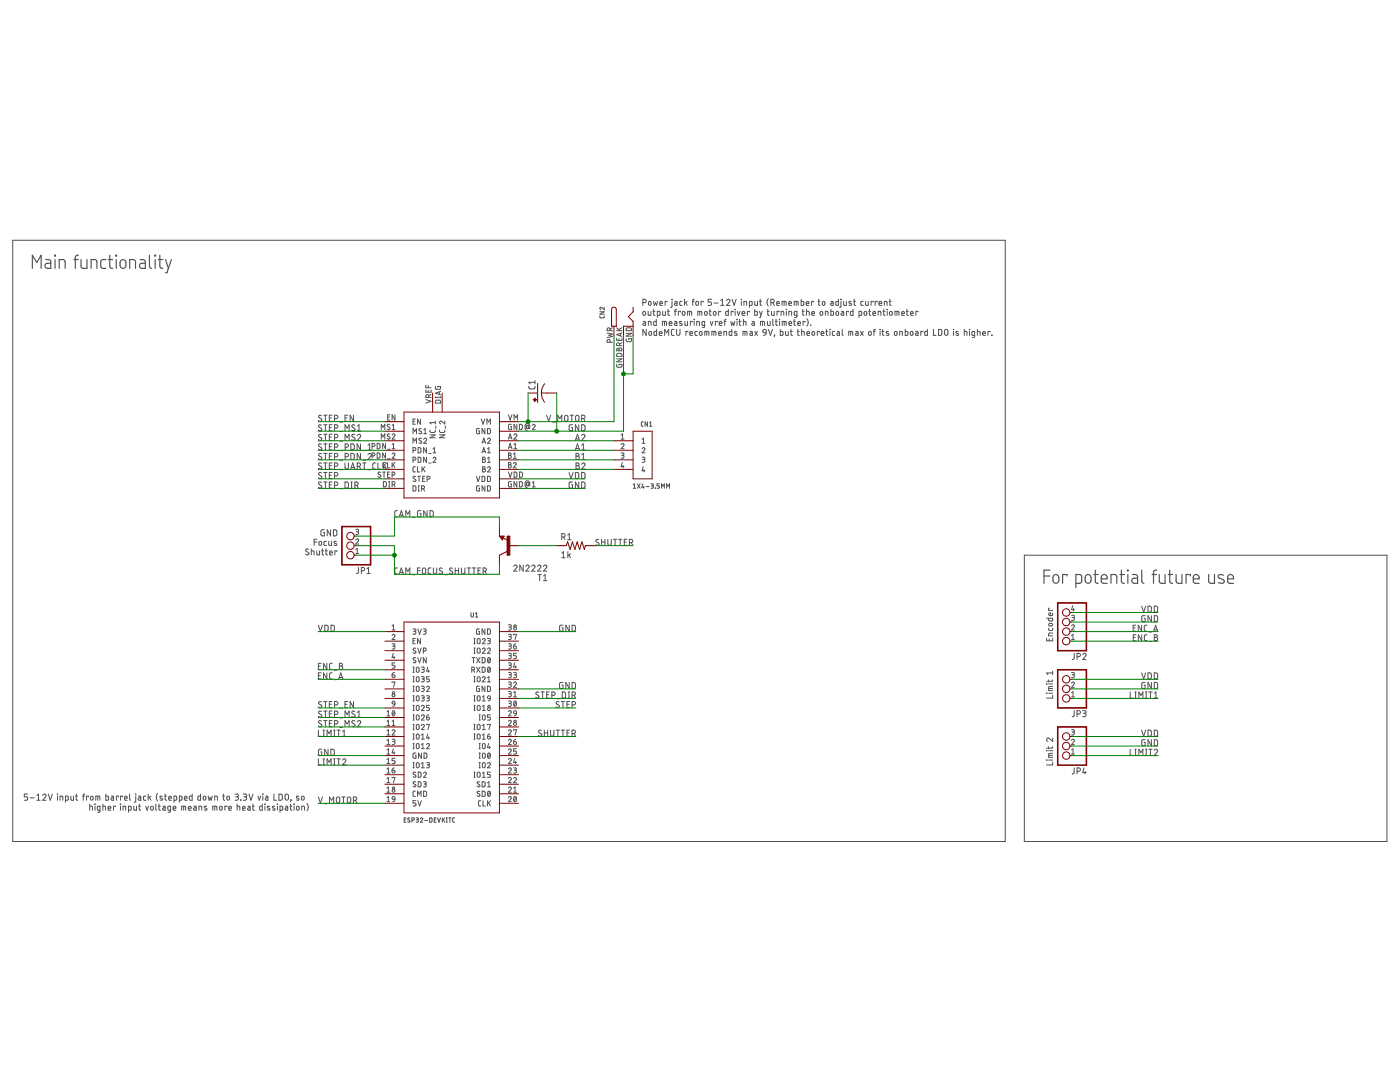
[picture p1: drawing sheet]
<svg xmlns="http://www.w3.org/2000/svg" width="279mm" height="216mm" viewBox="0 0 279 216" stroke-linecap="round" stroke-linejoin="round" font-family="sans-serif">
<g fill="none" stroke="#505050" stroke-width=".2">
<path d="M2.5 47.9h198.1v120h-198.1zM134.1 59.7l.1 .1zM136.6 59.7v1.2M138.5 59.7l-.2 .1v1.1M142 59.7h-.7v.6h.4a.34 .34 0 0 1 .3 .3 .34 .34 0 0 1-.3 .3h-.4M143.8 60l.4-.3v1.2M145 60l.1-.1a.33 .33 0 0 1 .4-.1 .33 .33 0 0 1 .1 .5l-.6 .6h.7M146.1 59.7l.4 1.2 .4-1.2M147.9 59.7l.1 .1zM151.7 59.7v1.1l.3 .1M153.3 59.6l-.2 .7 .2 .8M159.9 59.7v1.2h.4l.1-.7-.5-.1"/>
<path d="M163.4 59.7v1l.3 .2M167.3 59.7v1.2h-.4l-.1-.7 .5-.1M167.8 59.7l.1 .1zM170.5 59.7v1.1l.2 .1M177.6 59.7v1.1l.2 .1M85 79.7l1 .4-1 .3M85 76.9v.5h1M85 77.8v.5h1v-.5M85.4 76.9v.5M85.4 77.9v.4M85.6 79.3l-.2-.5h-.3l-.1 .5h1M86 78.7l-.4 .3"/>
<path d="M86.9 77.1l.1 .6 .9-.1v-.5h-.5v.2M86.9 79.2v.2M86.9 79.3h1M87 79.9h.8l.1 .5h-1zM87.7 78.2v.5M87.9 79.2v.2M87.9 78.1l-1 .4 1 .3M105.5 77.1l.1 .4 .2 .1h.8l.2-.5M106.8 75.9v.7M106.8 76.3h-1.3l.3 .3M119.7 63.1v.2l.2 .1h.6l.1-.3M119.7 62.2h.9l-.9 .5h.9"/>
<path d="M120.6 61.3v.5l-.5-.4a.24 .24 0 0 0-.4 .1 .24 .24 0 0 0 .2 .3M121.2 66.4l1 .3-.7 .2 .7 .2-1 .3M121.8 68.3l-.2-.5h-.3l-.1 .5h1M121.8 66l-.2-.5h-.3l-.1 .5h1M122.2 65.4l-.4 .2M123.1 72.7l.1 .6 .9-.1v-.5h-.6v.2M123.1 66h1M123.1 67.5v.4h1v-.4M123.1 71.6h1l-1 .6h1M123.1 65.4l.6 .6M123.1 69.6l.3-.1 .1 .2 .4-.3 .2 .2v.4h-1zM123.1 70.6h.9l.1 .5h-1z"/>
<path d="M123.5 67.6v.3M123.5 69.7v.3M123.7 69l-.2-.5h-.3l-.1 .5h1M123.8 66.5v.5M124.1 68.4l-.4 .2M124.1 66.4l-1 .4 1 .3M124.1 65.4l-.6 .3M125 67.6v.3l.2 .3 .7-.1 .1-.5h-.6v.2M125 66.5h1l-1 .6h1M125.1 65.5l.7-.1 .2 .2v.4h-1zM128.3 60.4l.6-.1v-.5l-.6-.1v1.2M128.4 64.1l.3 .1 .1 .1v.6h-.4l-.1-.3 .5-.1"/>
<path d="M128.4 62.2l.2-.1 .2 .2v.5l-.2 .1h-.2l-.1-.2zM129 65.7v1.2l-.7-1.2v1.2M129.3 62.1l.1 .7 .2 .1h.3v-.8M129.4 64.9v-.8l.5 .1v.7M129.5 60.2l.4 .1v.5l-.2 .1-.3-.1zM129.6 66.2l.2-.1 .2 .3v.4l-.2 .1-.3-.1zM130.3 62.1h.4M130.4 60.1l.2 .8 .2-.5 .2 .5 .2-.8M130.5 61.7v1.1l.2 .1M131 63.7v1.2h-.4l-.1-.7 .5-.1M131 65.7v1.2h-.4l-.1-.7 .5-.1M131.2 62.9l.5-.1-.1-.7h-.4v1.3"/>
<path d="M131.6 66.5h.5a.29 .29 0 0 0-.2-.4 .29 .29 0 0 0-.3 .3v.4l.5 .1M131.7 60.5h.5a.28 .28 0 0 0-.2-.4 .28 .28 0 0 0-.3 .3l.1 .5h.4M132.2 64.9v-.8l.7 .1 .1 .7M132.2 62.1l.1 .7 .1 .1h.4v-.8M132.6 64.1v.8M132.7 66.9v-1.2l.4 .7 .4-.7v1.2M133.1 60.3v-.2h-.4v.8M133.2 62.1h.4M133.3 61.7v1l.3 .2M133.5 64.5h.6a.29 .29 0 0 0-.2-.4 .29 .29 0 0 0-.4 .3l.1 .4 .5 .1M134.1 60.1v1.1l-.3 .1M134.5 65.7h-.4l-.1 .3 .1 .9h.4"/>
<path d="M134.6 62.1h.4M134.6 64.1l.4 .1 .1 .1v.6h-.4l-.1-.2 .1-.2h.4M134.7 60.1l.3 .1 .1 .1v.6h-.4l-.1-.2 .1-.2h.4M135 61.7l-.3 .2v1M135 65.7v1l.3 .2 .4-.2v-1M135.8 62.3v-.2h-.4v.8M136.1 64.2h-.4l-.1 .1 .5 .3v.2l-.5 .1M136.1 60.1l-.3 .1-.1 .1v.5l.4 .1M136.2 62.2l.3-.1 .2 .2v.5l-.2 .1h-.3l-.1-.2zM136.7 64.1v.7l.2 .1h.3v-.8M136.8 60.4l.3 .5M137.1 60.1l-.5 .4"/>
<path d="M137.2 62.9v-.8h.7l.1 .8M137.3 66.3v-.2h-.4v.8M137.6 62.1v.8M137.7 66.5h.5a.28 .28 0 0 0-.2-.4 .28 .28 0 0 0-.3 .3v.4l.5 .1M138.1 60.1h.4M138.2 64.3v-.2h-.4v.8M138.5 63.7l.1 .1zM138.5 64.1v.8M139 60.2l.4 .1v.5l-.2 .1-.3-.2zM139 64.9v-.8l.6 .1v.7M139.1 66.1h-.3l-.1 .2v.5l.4 .1M139.3 62.9v-.8h.7l.1 .8"/>
<path d="M139.7 62.1v.8M139.7 66.2l.2-.1 .2 .2v.5l-.2 .1h-.2l-.1-.2zM140.3 60.3v-.2h-.4v.8M140.6 62.3l.2-.2 .3 .2v.6l-.5-.1zM140.6 64.9l-.5-.1 .1-.6 .4-.1v1l-.1 .2h-.3M140.7 66.9v-.8h.7l.1 .8M141.1 66.1v.8M141.5 62.1h.4M141.7 61.7v1.1l.2 .1M141.8 64.1l.2 .8 .3-.8M142.1 66.9v-.8l.8 .1v.7M142.4 62.3l.2-.2 .3 .2-.1 .6-.4-.1z"/>
<path d="M142.5 66.1v.8M142.5 60.5h.8M143.2 64.3v-.2h-.4v.8M143.4 66.5h.6a.29 .29 0 0 0-.2-.4 .29 .29 0 0 0-.4 .3v.4l.6 .1M143.5 64.5h.6a.29 .29 0 0 0-.2-.4 .29 .29 0 0 0-.4 .3l.1 .5h.5M143.8 60.9h.7M143.8 62.3v-.2h-.4v.8M144.5 66.9v-.8l.5 .1v.7M144.5 64.1h.4M144.9 63.7l-.2 .1-.1 1.1M145.4 61.7v1.2h-.5l-.1-.7 .6-.1M145.8 64.1l.2 .8 .2-.5 .2 .5 .2-.8"/>
<path d="M146 65.7v1.2h-.4l-.1-.7 .5-.1M146.3 62.3v-.2h-.4v.8M146.7 61.7h.1M146.7 62.1v.8M147 66.2l-.4-.1v.2l.4 .3 .1 .2-.5 .1M147.1 63.7v.1zM147.1 64.1v.8M147.1 62.1l.3 .8 .3-.8M147.5 64.1h.4M147.6 63.7v1l.3 .2M148 60.1v.8M148.1 62.5h.6a.29 .29 0 0 0-.2-.4 .29 .29 0 0 0-.4 .3v.4l.6 .1"/>
<path d="M148.3 66.9v-.8h.7l.1 .8M148.4 64.1l.5 .1v.7M148.4 63.7v1.2M148.5 60.9v-.8l.5 .1v.7M148.7 66.1v.8M149.6 60.9l.5-.1-.1-.6-.4-.1v1.2M149.6 62.3v-.2h-.4v.8M149.7 66.1h.4l.1 .2v.6h-.5l-.1-.2 .1-.2h.5M150.1 64.1l.4 .1 .1 .1v.6h-.5v-.3l.5-.1M150.6 60.1v.7l.2 .1h.4v-.8M150.6 61.7v1.2h.4l.1-.7-.5-.1M150.6 66.1l.6 .8"/>
<path d="M151.2 66.1l-.6 .8M151.6 60.1h.4M151.6 62.1l.2 .8M151.8 64.9v-.8l.7 .1 .1 .7M152.1 62.1l-.4 1.3h-.1M152.2 64.1v.8M152.4 65.8h.4l.1 .6-.6-.1v-.2zM152.9 66.4l-.1 .3-.4 .2M153.1 62.1h.4M153.2 64.1v.7l.2 .1h.3v-.8M153.2 61.7v1.1l.3 .1M153.4 65.7l.4 1.2 .4-1.2"/>
<path d="M153.8 60.4l.7-.1v-.5l-.7-.1v1.2M154 62.1v.7l.2 .1h.3v-.8M154.2 63.7v1l.2 .2M154.2 60.4l.3 .5M154.6 66.9h.1M154.6 66.9l-.1 .3M154.7 64.1h.5M154.9 63.7v1.1l.3 .1M155 60.5h.5a.28 .28 0 0 0-.1-.4 .28 .28 0 0 0-.4 .3l.1 .5h.4M155.5 62.3v-.2h-.4v.8M155.5 63.7l.1 .1zM155.6 64.1v.8"/>
<path d="M155.7 65.7v1.2h.5v-.7l-.5-.1M155.9 62.9v-.8l.5 .1v.7M156.1 60.9v-.8l.8 .1v.7M156.1 64.9v-.8l.7 .1 .1 .7M156.5 60.1v.8M156.5 64.1v.8M156.8 66.1v.6l.2 .2h.3v-.8M156.9 61.7h.1M156.9 62.1v.8M157.4 60.5h.6a.29 .29 0 0 0-.2-.4 .29 .29 0 0 0-.4 .3v.4l.6 .1M157.4 62.9v-.8l.6 .1v.7M157.5 64.5h.5a.28 .28 0 0 0-.2-.4 .28 .28 0 0 0-.3 .3v.5h.5"/>
<path d="M157.7 66.1h.4M157.9 65.7v1.1l.2 .1M158.4 64.1h.4M158.5 60.9v-.8l.7 .1 .1 .7M158.5 63.7v1l.3 .2M158.9 60.1v.8M159 62.9l-.5-.1 .1-.7h.4v1l-.1 .2-.3 .1M159.1 66.1h.4M159.2 64.5h.5a.28 .28 0 0 0-.1-.4 .28 .28 0 0 0-.4 .3l.1 .5h.4M159.2 65.7l.1 1.1 .2 .1M160 66.1l.5 .1v.7M160 65.7v1.2"/>
<path d="M160.1 62.1h.4M160.2 61.7v1l.3 .2M160.7 64.3v-.2h-.4v.8M160.9 60.5h.5a.29 .29 0 0 0-.2-.4 .29 .29 0 0 0-.3 .3l.1 .5h.4M161 62.1l.5 .1v.7M161 61.7v1.2M161 63.6l.3 .7-.3 .8M161 66.5h.6a.28 .28 0 0 0-.2-.4 .28 .28 0 0 0-.4 .3l.1 .4 .5 .1M161.8 64.9h.1M162 62.5h.6a.29 .29 0 0 0-.2-.4 .29 .29 0 0 0-.4 .3l.1 .5h.5M162.1 66.3l.2-.2 .3 .2-.1 .6-.4-.1zM162.4 60.3v-.2h-.4v.8"/>
<path d="M163.3 60.1h.4M163.5 66.3v-.2h-.4v.8M163.7 62.3l.2-.2 .3 .2-.1 .6-.4-.1zM163.9 66.5h.5a.29 .29 0 0 0-.2-.4 .29 .29 0 0 0-.3 .3l.1 .5h.4M164.2 60.2l.4 .1v.5l-.2 .1-.3-.1zM164.7 62.9v-.8l.5 .1v.7M164.8 66.1h.4M164.9 65.7v1l.3 .2M165.6 65.7h.1M165.6 66.1v.8M165.8 60.1l.4 .1 .1 .1v.6h-.4l-.1-.3 .5-.1M165.8 61.7v1.2h.4l.1-.7-.5-.1"/>
<path d="M166.6 66.1h-.4l-.1 .2v.5l.5 .1M166.9 62.2l.3-.1 .1 .2v.5l-.1 .1h-.3l-.1-.2zM167.1 66.1h.3l.1 .2v.6h-.4l-.1-.2 .1-.2h.4M167.8 60.1v1.1l-.2 .1M167.9 62.1h.4l.1 .2v.6h-.4l-.1-.3 .5-.1M168.1 65.7v1l.2 .2M168.4 60.1v.7l.2 .1h.3v-.8M169.4 62.3v-.2h-.5v.8M169.4 66.9v-.8l.8 .1v.7M169.8 66.1v.8M169.9 60.2h-.4l-.1 .1 .5 .3v.2l-.5 .1M170.2 61.7v1.2h-.4l-.1-.7 .5-.1"/>
<path d="M170.3 60.1h.4M170.8 66.1h.4l.1 .2v.6h-.5l-.1-.2 .1-.2h.5M171.4 62.9l.6-.1-.1-.7h-.5v1.3M171.7 66.1l.6 .8M172.3 60.1l-.4 .1-.1 .1 .1 .6h.4M172.3 66.1l-.6 .8M172.5 62.3l.2-.2 .3 .2-.1 .6-.4-.1zM172.7 60.1l.1 .7 .1 .1h.4v-.8M173.4 62.1h.4M173.4 66.2l.3-.1 .2 .3-.1 .4-.1 .1-.3-.1zM173.5 61.7v1.1l.3 .1M174.2 62.5h.6a.29 .29 0 0 0-.2-.4 .29 .29 0 0 0-.4 .3l.1 .5h.5"/>
<path d="M174.2 60.3v-.2h-.4v.8M174.3 66.1h.4M174.7 65.7l-.3 .2v1M175.1 60.3v-.2h-.5v.8M175.3 62.9v-.8l.5 .1v.7M175.4 60.5h.6a.29 .29 0 0 0-.2-.4 .29 .29 0 0 0-.4 .3l.1 .5h.5M175.6 65.7l.1 .1zM175.6 66.1v.8M176 66.1h.4M176.1 65.7l.1 1.1 .2 .1M176.2 62.1h.4M176.4 61.7v1.1l.2 .1"/>
<path d="M176.5 60.9v-.8l.5 .1v.7M177 61.7h.1M177.1 62.1v.8M177.3 66.2l-.4-.1-.1 .2 .6 .4v.1l-.6 .1M177.4 60.1h.4M177.5 62.3l.2-.2 .3 .2v.6l-.5-.1zM178.5 66.3l.2-.2 .3 .2-.1 .6-.4-.1zM178.6 62.9v-.8h.7l.1 .8M179 62.1v.8M179.6 66.9v-.8l.5 .1v.7M180 62.5h.5a.28 .28 0 0 0-.2-.4 .28 .28 0 0 0-.3 .3v.4l.5 .1M180.7 65.7v1.2h.4l.1-.7-.5-.1"/>
<path d="M180.9 62.1h.4M181 61.7v1l.3 .2M181.7 62.5h.5a.28 .28 0 0 0-.1-.4 .28 .28 0 0 0-.4 .3l.1 .5h.4M181.8 66.2l.2-.1 .2 .2v.5l-.2 .1h-.2l-.1-.2zM182.7 66.1h.4l.1 .2v.6h-.4l-.1-.2 .1-.2h.4M183.2 62.3v-.2h-.4v.8M184.2 66.3v-.2h-.4v.8M185.1 65.7v1.2h-.5v-.7l.5-.1M186.3 65.7v1.2h.5M187.3 65.7h.5l.1 .2 .1 .7-.2 .3h-.5zM188.6 65.8h.5l.1 .3-.1 .6-.2 .2-.4-.2zM190.3 65.7h.1"/>
<path d="M190.3 66.1v.8M191.2 66.2l-.4-.1v.2l.5 .4v.1l-.5 .1M192.4 66.1l.6 .1v.7M192.4 65.7v1.2M193.5 65.7h.1M193.5 66.1v.8M194.5 66.9l-.5-.1 .1-.7h.4v1l-.1 .2-.4 .1M195.1 66.1l.5 .1v.7M195.1 65.7v1.2M196.1 66.5h.6a.29 .29 0 0 0-.2-.4 .29 .29 0 0 0-.4 .3l.1 .5h.5M197.6 66.3v-.2h-.4v.8M197.9 66.9h.1z"/>
<path d="M64.2 83l-.4-.2-.2 .2v.3l.5 .3a.33 .33 0 0 1-.1 .5 .33 .33 0 0 1-.5-.2M64.2 84.9l-.4-.1-.2 .1v.3l.5 .3a.33 .33 0 0 1-.1 .5 .33 .33 0 0 1-.5-.2M64.2 86.8l-.4-.1-.2 .1v.3l.5 .3a.33 .33 0 0 1-.1 .5 .33 .33 0 0 1-.5-.2M64.2 88.7l-.4-.1-.2 .1v.3l.5 .3a.33 .33 0 0 1-.1 .5 .33 .33 0 0 1-.5-.2M64.2 90.6l-.4-.1-.2 .1v.3l.5 .3a.33 .33 0 0 1-.1 .5 .33 .33 0 0 1-.5-.2M64.2 92.5l-.4-.1-.2 .1v.3l.5 .3a.33 .33 0 0 1-.1 .5 .33 .33 0 0 1-.5-.2M64.2 94.4l-.4-.1-.2 .1v.3l.5 .3a.33 .33 0 0 1-.1 .5 .33 .33 0 0 1-.5-.2M64.2 96.3l-.4-.1-.2 .2v.2l.5 .3a.33 .33 0 0 1-.1 .5 .33 .33 0 0 1-.5-.2M64.6 82.8h.7M64.6 84.8h.7M64.6 96.2h.7M64.6 90.5h.7"/>
<path d="M64.6 92.4h.7M64.6 94.3h.7M64.6 86.7h.7M64.6 88.6h.7M64.9 82.8v1.3M64.9 84.8v1.2M64.9 86.7v1.2M64.9 88.6v1.2M64.9 90.5v1.2M64.9 92.4v1.2M64.9 94.3v1.2M64.9 96.2v1.2"/>
<path d="M65.7 85.3h.4M65.7 96.7h.4M65.7 91h.4M65.7 92.9h.4M65.7 83.4h.4M65.7 87.2h.4M65.7 89.1h.4M65.7 94.8h.4M66.3 96.2h-.6v1.2h.6M66.3 82.8h-.6v1.3h.6M66.3 94.3h-.6v1.2h.6M66.3 92.4h-.6v1.2h.6"/>
<path d="M66.3 90.5h-.6v1.2h.6M66.3 84.8h-.6v1.2h.6M66.3 86.7h-.6v1.2h.6M66.3 88.6h-.6v1.2h.6M66.8 83.5l.6-.1v-.4l-.6-.2v1.3M66.8 85.4l.6-.1v-.4l-.6-.1v1.2M66.8 87.3l.6-.1v-.4l-.6-.1v1.2M66.8 89.2l.6-.1v-.4l-.6-.1v1.2M66.8 91.1l.6-.1v-.4l-.6-.1v1.2M66.8 93l.6-.1v-.4l-.6-.1v1.2M66.8 95l.6-.2v-.4l-.6-.1v1.2M66.8 96.9l.6-.2v-.4l-.6-.1v1.2"/>
<path d="M67.8 89.9h.6M67.8 91.8h.6M67.8 84.2h.6M67.8 86.1h.6M67.8 88h.6M67.8 93.7h.6M67.8 97.5h.6M68.9 92.4v.9l.2 .3 .4-.2v-1M68.9 96.2h.4l.2 .2v.8l-.2 .2h-.4zM68.9 83.4h.4M68.9 86v-1.2l.4 .6 .4-.6v1.2M68.9 87.9v-1.2l.4 .6 .4-.6v1.2"/>
<path d="M68.9 89.2h.5l.1-.2v-.3l-.6-.1v1.2M68.9 91.1h.5l.1-.2v-.3l-.6-.1v1.2M69.4 82.8h-.5v1.3h.5M70 93.6l.4-1.2 .4 1.2M70 88.6h.4l.3 .2v.8l-.2 .2h-.5zM70 90.5h.4l.3 .2v.8l-.2 .2h-.5zM70 97.4h.3M70 96.2h.3M70.1 93.3h.6M70.2 96.2v1.2M70.5 82.8v1.3l-.6-1.3v1.3M70.8 84.9l-.4-.1-.2 .2 .5 .5a.3 .3 0 0 1 .1 .4 .3 .3 0 0 1-.5 0l-.1-.1"/>
<path d="M70.8 86.8l-.4-.1-.2 .2 .5 .5a.3 .3 0 0 1 .1 .4 .3 .3 0 0 1-.5 0l-.1-.1M70.8 96.9l.5-.1 .2-.2-.1-.3-.6-.1v1.2M71.2 96.9l.3 .5M71.3 93h.5l.1-.2v-.3l-.6-.1v1.2M71.3 86.9a.33 .33 0 0 1 .5-.2 .33 .33 0 0 1 .1 .5l-.6 .7h.7M71.3 86h.7M71.3 85l.3-.2v1.2M71.7 93l.3 .6M71.9 88.6v1.2l-.6-1.2v1.2M71.9 90.5v1.2l-.6-1.2v1.2M72.4 92.4h.6M72.4 89.9h.6"/>
<path d="M72.4 91.8h.6M72.7 92.4v1.2M73.4 93.7h.6M73.4 90.7a.33 .33 0 0 1 .5-.2 .33 .33 0 0 1 .1 .5l-.6 .7h.7M73.4 89.8h.7M73.4 88.8l.4-.2v1.2M74.3 89.1l.5-.1v-.4l-.5-.1v1M74.3 91l.5-.1v-.4l-.5-.1v1M75 92.4h-.4l-.2 .2v.8l.6 .2M75.3 88.5h.4l.1 .2v.5l-.1 .3h-.4zM75.3 90.4h.4l.1 .2v.5l-.1 .3h-.4zM75.4 92.4v1.2h.6"/>
<path d="M75.9 94.3l-.2-.1-.2 .2 .5 .5v.2l-.2 .1-.4-.1M76.1 85.7v-1l.4 .6 .3-.6v1M76.1 87.6v-1l.4 .6 .3-.6v1M76.3 94.2h.6M76.5 92.4v1.2M76.5 96.1h.4l.2 .2v.7l-.2 .1-.4 .1zM76.6 94.2v1M76.7 92.9l.4 .7M76.9 92.3h-.3l-.1 .2M76.9 88.5v1l-.5-1v1M76.9 90.4v1l-.5-1v1M77.1 92.4l-.6 .7 .1 .2h.3"/>
<path d="M77.3 92.3v1h.5M77.3 94.7h.4M77.4 83.2h.3M77.4 89.6h.5M77.4 91.5h.5M77.6 96.1h.2M77.6 97.2h.2M77.7 96.1v1.1M77.8 84.8l-.3-.1-.2 .2 .4 .4a.28 .28 0 0 1 0 .4 .28 .28 0 0 1-.4-.1M77.8 86.7l-.3-.1-.2 .2 .4 .4a.28 .28 0 0 1 0 .4 .28 .28 0 0 1-.4-.1M77.8 94.2h-.5v1h.5M77.8 82.8h-.4v1h.4"/>
<path d="M78.3 86.8a.28 .28 0 0 1 .4-.2 .28 .28 0 0 1 0 .4l-.4 .6h.5M78.3 90.6a.28 .28 0 0 1 .4-.2 .28 .28 0 0 1 0 .4l-.4 .6h.5M78.3 94.8l.5-.1v-.4l-.5-.1v1M78.3 96.7l.5-.1v-.4l-.5-.1v1.1M78.3 84.9l.2-.2v1M78.3 88.7l.2-.2v1M78.3 92.3v1M78.3 85.7h.5M78.3 89.5h.5M78.5 92.7l.3 .6M78.6 96.7l.2 .5M78.8 82.8v1l-.5-1v1"/>
<path d="M78.8 92.3l-.5 .6M82.4 89.9l.6-.1v-.4l-.6-.1v1.1M82.4 91.8l.6-.1v-.4l-.6-.1v1.1M82.4 96.9l.6 .2v.7l-.2 .2h-.4zM82.4 86.6v-1.1l.4 .6 .3-.6v1.1M82.4 88.5v-1.1l.4 .6 .3-.6v1.1M82.4 84.1h.4M82.9 93.1l-.4 .1-.1 .2 .1 .7 .4 .1M82.9 83.6h-.5v1h.5M83 95.1h-.4l-.2 .2 .6 .4v.3l-.2 .1-.4-.2M83.3 93.1v1.1h.5M83.4 95h.5"/>
<path d="M83.4 89.3l.6 .2v.6l-.2 .2-.4 .1zM83.4 91.2l.6 .2v.6l-.2 .2-.4 .1zM83.5 96.9h.2M83.5 98h.2M83.6 96.9v1.1M83.6 95v1.1M83.9 83.6v1l-.6-1v1M84.1 85.6l-.4-.1-.1 .2 .5 .5v.2l-.3 .2-.2-.2M84.1 87.5l-.4-.1-.1 .3 .5 .4v.2l-.3 .2-.2-.2M84.1 97.5l.6-.1v-.4l-.6-.1v1.1M84.2 93.1v1.1M84.3 95.5h.4"/>
<path d="M84.5 93.5l.3 .7M84.5 97.5l.2 .5M84.6 87.7a.29 .29 0 0 1 .4-.3 .29 .29 0 0 1 .1 .5l-.5 .6h.6M84.6 85.7l.3-.2v1.1M84.6 86.6h.6M84.8 95h-.5v1.1h.5M84.8 93.1l-.6 .7M85.1 89.3v1.1l-.6-1.1v1.1M85.1 91.2v1.1l-.6-1.1v1.1M85.2 95.6l.6-.1v-.4l-.6-.1v1.1M85.6 90.5h.4M85.6 92.4h.4"/>
<path d="M85.8 85.8l.1 .4 .1 .1h.7l.2-.5M85.8 86.8h1.1l-1.1 .6h1.1M86.4 91.5a.28 .28 0 0 1 .4-.3 .28 .28 0 0 1 .1 .5l-.5 .6h.6M86.4 90.4h.6M86.4 89.6l.3-.3v1.1M86.9 84v.6M86.9 84.3h-1.1l.2 .3M87 85v.5M87.7 85.8l.1 .4 .1 .1h.7l.2-.5M87.7 86.8h1.1l-1.1 .6h1.1M88.8 84v.6l-.6-.5a.27 .27 0 0 0-.4 0 .27 .27 0 0 0 0 .4l.1 .1M88.9 85v.5"/>
<path d="M95.1 95l.3 1.1 .4-1.1M95.7 96.9l-.6 .1 .1 1h.5v-.6h-.2M95.7 85.5l-.6 .1 .1 .9 .5 .1v-.6h-.2M96.1 83.6l.3 1 .4-1M96.2 95l.6 .2v.7l-.2 .2h-.4zM96.2 90.4l.4-1.1 .3 1.1M96.2 88.5l.4-1.1 .3 1.1M96.3 90.1h.5M96.3 88.2h.5M96.3 93.1l.5 .1v.3l-.2 .1 .3 .2-.2 .3-.4 .1zM96.3 91.2l.5 .1v.3l-.2 .1 .3 .2-.2 .3-.4 .1zM96.3 93.6h.3"/>
<path d="M96.3 91.7h.3M96.8 85.5v1.1l-.6-1.1v1.1M96.8 96.9v1.1l-.6-1.1v1.1M97.2 84.6v-1l.3 .6 .4-.6v1M97.3 96.9l.6 .2v.7l-.2 .2h-.4zM97.3 95l.6 .2v.7l-.2 .2h-.4zM97.3 93.4a.29 .29 0 0 1 .4-.3 .29 .29 0 0 1 .1 .5l-.5 .6h.6M97.3 87.7a.29 .29 0 0 1 .4-.3 .29 .29 0 0 1 .1 .5l-.5 .6h.6M97.3 85.5l.6 .2v.6l-.2 .2-.4 .1zM97.3 89.6l.3-.3v1.1M97.3 91.5l.3-.3v1.1M97.3 90.4h.6"/>
<path d="M97.3 92.3h.6M101.5 92.3l.5 .1v.2l-.2 .2 .2 .2-.1 .3h-.4zM101.5 90.4l.5 .1v.2l-.2 .1 .2 .3-.1 .3h-.4zM101.5 94.2l.3 1 .4-1M101.5 92.8h.3M101.5 90.8h.3M101.5 89.5l.3-1 .4 1M101.5 87.6l.3-1 .4 1M101.5 82.8l.3 1 .4-1M101.6 89.3h.5M101.6 87.4h.5M102 96.1l-.5 .1 .1 .9 .4 .1v-.6h-.1"/>
<path d="M102 84.7l-.5 .1 .1 .9h.4v-.6h-.1M102.4 92.5a.28 .28 0 0 1 .5-.2 .28 .28 0 0 1 0 .5l-.5 .5h.6M102.4 91.4h.6M102.4 90.6l.3-.2v1M102.6 86.8a.29 .29 0 0 1 .4-.2 .29 .29 0 0 1 .1 .4l-.5 .6h.5M102.6 89.5h.5M102.6 88.7l.2-.2v1M102.6 94.2h.4l.1 .2 .1 .6-.2 .2h-.4zM102.6 83.8v-1l.4 .6 .3-.6v1M103.1 84.7v1l-.5-1v1M103.1 96.1v1.1l-.5-1.1v1.1M103.7 96.1h.4l.1 .2v.7l-.1 .1-.4 .1z"/>
<path d="M103.7 84.7h.4l.1 .2v.6l-.1 .2h-.4zM103.7 94.2h.4l.1 .2 .1 .6-.2 .2h-.4zM105.2 96.3h.2v.5l-.1 .2-.2-.2zM105.4 96.8l.3 .1v-.5a.47 .47 0 0 0-.4-.5 .47 .47 0 0 0-.5 .5v.6l.4 .3M105.4 85.4l-.1 .2-.2-.2v-.5h.3l.1 .6 .2-.1v-.4a.47 .47 0 0 0-.4-.5 .47 .47 0 0 0-.5 .5v.6l.4 .3M106.2 84.9a.28 .28 0 0 1 .4-.2 .28 .28 0 0 1 .1 .4l-.5 .6h.6M106.2 97.2h.6M106.2 96.3l.3-.2v1.1M109.1 82.8l.4 1.3 .4-1.3M110.3 84.2h.5M111.3 84.1v-1.3l.4 .7 .4-.7v1.3M112.8 82.9h.3l.2 .1v.9l-.2 .2-.3-.1-.1-.3z"/>
<path d="M113.6 94.3l.4 1.2 .4-1.2M113.8 82.8h.6M114.1 82.8v1.3M114.3 84.8l-.7 .1v.8l.1 .3h.6v-.7h-.3M114.3 96.2l-.7 .1v.8l.1 .3h.6v-.7h-.3M114.8 94.3h.5l.2 .2v.8l-.2 .2h-.5zM114.8 87.9l.5-1.2 .4 1.2M114.8 89.8l.5-1.2 .4 1.2M114.9 83l.2-.1 .4 .1v.7l-.2 .4-.4-.2zM114.9 87.6h.6M114.9 89.5h.6M115 90.5h.4l.2 .2-.3 .3 .3 .3-.2 .4h-.4z"/>
<path d="M115 92.4h.4l.2 .2-.3 .3 .3 .3-.2 .4h-.4zM115 91h.3M115 92.9h.3M115.5 84.8v1.2l-.7-1.2v1.2M115.5 96.2v1.2l-.7-1.2v1.2M116.1 83.5l.6-.1v-.4l-.6-.2v1.3M116.1 84.8h.3l.3 .2v.8l-.2 .2h-.4zM116.1 96.2h.4l.2 .2v.8l-.2 .2h-.4zM116.1 86.9a.33 .33 0 0 1 .5-.2 .33 .33 0 0 1 0 .5l-.5 .7h.7M116.1 92.6a.33 .33 0 0 1 .5-.2 .33 .33 0 0 1 0 .5l-.5 .7h.7M116.1 94.3h.4l.2 .2v.8l-.2 .2h-.4zM116.1 91.7h.7"/>
<path d="M116.1 88.8l.3-.2v1.2M116.1 90.7l.3-.2v1.2M116.1 89.8h.7M116.5 83.5l.3 .6M124 88.7a.29 .29 0 0 1 .4-.2 .29 .29 0 0 1 .1 .4l-.5 .6h.5M124 90.4h.3l.2 .2-.1 .2h-.3M124 87.6h.5M124 86.8l.2-.2v1M124.2 92.3l-.2 .8h.5M124.2 90.8l.3 .2v.3l-.5 .1M124.4 92.9v.4M126.4 96.7l.2-.2v.9"/>
<path d="M126.4 97.4h.5M127.2 96.5l.6 .9M127.8 96.5l-.6 .9M128.1 89.6a.28 .28 0 0 1 .4-.3 .28 .28 0 0 1 .1 .5l-.5 .6h.6M128.1 91.2l.6 .1-.1 .4h-.4M128.1 87.7l.3-.3v1.1M128.1 88.5h.6M128.3 96.5l-.2 .7h.5M128.4 84.2h-.3l-.1 .2v.5l.4 .1M128.4 93.1l-.3 .8h.6M128.4 91.7l.3 .1v.3l-.2 .1-.4 .1M128.4 97v.4"/>
<path d="M128.5 93.7v.5M128.9 97.1h.6M129.2 84.2v.8l-.5-.8v.8M129.6 85h.5M129.6 84.4l.3-.2v.8M129.9 96.5l.4 .1 .1 .1-.1 .2h-.3M130.2 96.9l.2 .1v.3l-.5 .1M130.7 97.4h.1M131.6 96.5h-.5v.4l.4 .1 .1 .1-.1 .3h-.4M132 97.4v-.9l.3 .5 .3-.5v.9M133 97.4v-.9l.3 .5 .3-.5v.9M61.6 109.6l-.4-.1-.2 .3 .5 .4a.33 .33 0 0 1 0 .6 .33 .33 0 0 1-.5-.2"/>
<path d="M62.1 109.9l.6 .1v.7M62.1 109.5v1.2M62.7 108.2h.5M63.2 109.9v.7l.2 .1h.4v-.8M63.2 107.6h-.5v1.2M63.7 108.2l.2-.2 .3 .2-.1 .6-.4-.1zM64.2 109.9h.4M64.3 109.5v1.1l.3 .1M64.7 105.7h-.5l-.1 .2v.8l.1 .2h.5v-.6h-.2M64.9 109.9h.4M65.1 109.5v1.1l.2 .1M65.2 108h-.4l-.1 .2v.5l.5 .1"/>
<path d="M65.6 108v.6l.2 .2h.3v-.8M65.8 110.3h.5a.29 .29 0 0 0-.2-.4 .29 .29 0 0 0-.3 .3v.4l.5 .1M66 105.7v1.2l-.7-1.2v1.2M66.5 105.7h.5l.2 .2v.8l-.2 .2h-.5zM67.1 108.1l-.4-.1v.2l.5 .3v.2l-.2 .1h-.3M67.2 110v-.1h-.4v.8M71 107.8a.29 .29 0 0 1 .4-.3 .29 .29 0 0 1 .1 .5l-.5 .6h.6M71 105.6h.5l.1 .3-.1 .1-.4 .1M71 109.7l.3-.3v1.1M71 110.5h.6M71.3 106.1l.2 .1v.4l-.5 .1M71.5 113.2v1.1l-.4 .1"/>
<path d="M72.1 113.9h.5l.2-.3-.1-.3-.6-.1v1.2M73.2 114.4h.7M73.2 113.5l.4-.3v1.2M79.3 101.9h-.3l-.2 .3v.8l.5 .1M79.3 113.3h-.3l-.2 .3v.8l.5 .1M79.7 103.1l.4-1.2 .4 1.2M79.7 114.5l.4-1.2 .4 1.2M79.8 102.8h.6M79.8 114.2h.6M81 103.1v-1.2l.4 .7 .4-.7v1.2M81 114.5v-1.2l.4 .7 .4-.7v1.2M82.3 103.3h.5"/>
<path d="M82.3 114.7h.5M83.3 113.9h.6M83.9 113.3h-.6v1.2M84 101.9h-.5l-.2 .2v.7l.2 .3h.5v-.7h-.2M84.4 113.4l.3-.1 .2 .2v.8l-.2 .2h-.3l-.1-.3zM85.2 101.9v1.2l-.6-1.2v1.2M85.8 101.9h.5l.2 .2v.8l-.4 .2h-.3zM86 113.3h-.4l-.2 .3 .1 .8 .5 .1M86.5 113.3v1l.2 .2 .4-.2 .1-1M88.3 113.4l-.5-.1-.1 .3 .5 .4a.34 .34 0 0 1-.1 .6 .34 .34 0 0 1-.4-.2M88.7 114.7h.6M90.3 113.4l-.3-.1-.3 .2v.2l.5 .3a.34 .34 0 0 1 0 .6 .34 .34 0 0 1-.5-.2"/>
<path d="M90.8 113.9h.7M90.8 113.3v1.2M91.5 113.3v1.2M92.1 113.3v.9l.3 .3 .4-.2v-1M93.2 113.3h.7M93.6 113.3v1.2M94.3 113.3h.6M94.6 113.3v1.2M95.4 113.9h.4M95.9 113.3h-.5v1.2h.5M96.4 114l.6-.1 .1-.3-.2-.3h-.5v1.2M96.8 114l.3 .5"/>
<path d="M102.5 113a.33 .33 0 0 1 .5-.2 .33 .33 0 0 1 .1 .5l-.6 .7h.7M104.4 112.8v1.2l-.7-1.2v1.2M104.9 113a.33 .33 0 0 1 .5-.2 .33 .33 0 0 1 .1 .5l-.6 .7h.7M106.1 113a.34 .34 0 0 1 .5-.2 .34 .34 0 0 1 .1 .5l-.6 .7h.7M107.3 113a.33 .33 0 0 1 .5-.2 .33 .33 0 0 1 .1 .5l-.6 .7h.7M107.4 114.7h.6M107.7 114.7v1.2M108.5 113a.33 .33 0 0 1 .4-.2 .33 .33 0 0 1 .1 .5l-.5 .7h.6M108.5 114.9l.3-.2v1.2M108.5 115.9h.6M112.1 107.2l.6-.2v-.4l-.6-.1v1.2M112.1 110.4l.3-.3v1.2"/>
<path d="M112.1 111.3h.7M112.5 107.2l.3 .5M113.3 106.8l.3-.3v1.2M113.3 107.7h.7M113.3 110.1v1.2M113.6 110.7l.3 .6M113.9 110.5l-.6 .4M119.5 107.7a.3 .3 0 0 0-.5 0 .3 .3 0 0 0 0 .4l.4 .2a.33 .33 0 0 1 0 .6 .33 .33 0 0 1-.5-.2M120.1 108.2h.6M120.1 107.6v1.2M120.7 107.6v1.2M121.3 107.6v1l.3 .2 .3-.2 .1-1"/>
<path d="M122.4 107.6h.7M122.8 107.6v1.2M123.4 107.6h.7M123.8 107.6v1.2M124.6 108.2h.4M125.1 107.6h-.5v1.2h.5M125.6 108.3l.6-.1v-.5l-.6-.1v1.2M126 108.3l.3 .5M204.4 110.8h72.4v57.1h-72.4zM63.5 124.8l.4 1.2 .4-1.2M63.5 134.8h.4M63.5 132.9h.4"/>
<path d="M64.1 134.3h-.6v1.2h.6M64.1 132.4h-.6v1.2h.6M64.6 140h.7M64.8 124.8h.5l.2 .1v.9l-.2 .1-.5 .1zM64.9 140v1.2M65.2 132.4v1.2l-.6-1.2v1.2M65.2 134.3v1.2l-.6-1.2v1.2M66.1 124.8h.4l.2 .1v.9l-.2 .1-.4 .1zM66.3 140h-.6v1.2h.6M66.3 134.3h-.4l-.1 .2v.8l.5 .2M66.3 132.4h-.4l-.1 .2v.8l.5 .2M66.7 133.7h.5"/>
<path d="M66.7 135.6h.5M67.6 135.5l.4-1.2 .4 1.2M67.7 135.2h.6M67.7 132.4h.5l.1 .2-.2 .3 .3 .3-.2 .3-.5 .1zM67.7 132.9h.4M69.4 140h-.5v1.2h.5M70.5 140v1.2l-.6-1.2v1.2M78.3 126.8a.29 .29 0 0 1 .4-.2 .29 .29 0 0 1 0 .4l-.4 .6h.5M78.3 128.5l.5 .1-.1 .3h-.3M78.3 134.6h.3a.29 .29 0 0 1 .2 .4 .29 .29 0 0 1-.3 .2 .29 .29 0 0 1-.2-.3zM78.3 124.9l.2-.2v1M78.3 125.7h.5"/>
<path d="M78.3 136.2v-.1h.5l-.3 1M78.4 140h.3l.1 .5-.5-.1zM78.5 130.4l-.2 .8h.5M78.5 128.9l.3 .4-.1 .2h-.4M78.7 131v.4M78.7 134.2l-.3 .1-.1 .3M78.8 132.3h-.5v.4l.4 .1 .1 .2-.1 .3h-.4M82.4 125.5h.4l.2 .2-.1 .2-.4 .1M82.4 127.9h.4M82.4 134.2h.3M82.4 133.1h.3M82.4 136.1h.3"/>
<path d="M82.4 135h.3M82.4 138h.3M82.4 136.9h.3M82.4 139.9h.3M82.4 138.8h.3M82.5 133.1v1.1M82.5 135v1.1M82.5 136.9v1.1M82.5 138.8v1.1M82.7 126l.3 .1v.3l-.6 .2M82.9 127.4h-.5v1.1h.5M83 129.4l-.3-.1-.3 .2 .6 .5v.2l-.2 .2-.4-.2"/>
<path d="M83 131.3l-.4-.1-.2 .2 .6 .5v.2l-.2 .2-.4-.2M83.2 133.2l.2-.1 .2 .2v.7l-.2 .2-.3-.2zM83.2 135.1l.2-.1 .2 .2v.7l-.2 .2-.3-.2zM83.2 137l.2-.1 .2 .2v.7l-.2 .2-.3-.2zM83.2 138.9l.2-.1 .2 .2v.7l-.2 .2-.3-.2zM83.4 129.3l.3 1.1 .4-1.1M83.4 131.2l.3 1.1 .4-1.1M83.4 125.5l.3 1.1 .4-1.1M83.9 127.4v1.1l-.6-1.1v1.1M84.1 133.1h.5l.1 .2-.1 .3h-.4M84.1 135h.5l.1 .3-.1 .1-.4 .1M84.1 136.9h.5l.1 .3-.1 .2h-.4"/>
<path d="M84.1 138.8l.5 .1 .1 .2-.1 .2h-.4M84.4 133.6l.2 .1v.3l-.5 .2M84.4 135.5l.2 .1v.4l-.5 .1M84.4 137.4l.2 .1v.4l-.5 .1M84.4 139.3l.2 .1v.4l-.5 .1M84.5 125.5h.3l.3 .2-.2 .2-.3 .1M84.5 129.9l.5-.1 .1-.3-.2-.2h-.4v1.1M84.8 126l.2 .1v.3l-.5 .2M85.1 131.2v1.1l-.6-1.1v1.1M85.1 137.2a.28 .28 0 0 1 .4-.3 .28 .28 0 0 1 .1 .5l-.5 .6h.6M85.1 138.8l.6 .1-.1 .4h-.4M85.4 133.1l-.3 .8h.6"/>
<path d="M85.4 139.3l.2 .1 .1 .3-.2 .1-.4 .1M85.5 133.7v.5M85.7 135h-.6v.5h.5l.1 .2-.1 .3-.5 .1M94 122.3v.7l.2 .1 .3-.2v-.6M94.1 133.7l.6-.1v-.3l-.1-.2h-.5v1.1M94.2 131.2h.6M94.5 133.7l.2 .5M94.5 131.2v1.1M94.6 128.5h.2M94.6 127.4h.2M94.6 129.3h.2M94.6 136.1h.2"/>
<path d="M94.6 135h.2M94.6 139.9h.2M94.6 138.8h.2M94.6 130.4h.2M94.7 127.4v1.1M94.7 129.3v1.1M94.7 135v1.1M94.7 138.8v1.1M94.9 122.4l.2-.1v.8M94.9 123.1h.5M95.1 133.1l.7 1.1M95.1 131.2l.7 1.1"/>
<path d="M95.4 138.9l.2-.1 .2 .2v.7l-.2 .2-.4-.3zM95.4 135.1l.2-.1 .2 .2v.7l-.2 .2-.4-.3zM95.4 129.4l.2-.1 .2 .2v.7l-.2 .1h-.2l-.2-.2zM95.4 127.5l.2-.1 .2 .2v.7l-.2 .1h-.2l-.2-.2zM95.7 136.9l-.6 .1 .1 .9 .5 .1v-.6h-.2M95.7 125.5l-.6 .1 .1 .9 .5 .1v-.6h-.2M95.8 133.1l-.7 1.1M95.8 131.2l-.7 1.1M96.2 133.1l.6 .2v.7l-.2 .1-.4 .1zM96.2 131.2h.4l.2 .2v.7l-.3 .2h-.3zM96.3 135.3a.28 .28 0 0 1 .4-.3 .28 .28 0 0 1 .1 .5l-.5 .6h.5M96.3 129.5a.28 .28 0 0 1 .4-.2 .28 .28 0 0 1 .1 .5l-.5 .6h.5"/>
<path d="M96.3 127.6a.28 .28 0 0 1 .4-.2 .28 .28 0 0 1 .1 .5l-.5 .6h.5M96.3 139.9h.5M96.3 139.1l.3-.3v1.1M96.8 125.5v1.1l-.6-1.1v1.1M96.8 136.9v1.1l-.6-1.1v1.1M97.3 139.2l.1 .2h.5M97.3 139.1l.3-.3 .3 .2v.4M97.3 136.9l.6 .2v.6l-.2 .2-.4 .1zM97.3 129.5a.29 .29 0 0 1 .4-.2 .29 .29 0 0 1 .1 .5l-.5 .6h.6M97.3 127.4h.3l.3 .2-.2 .2-.3 .1M97.3 125.5h.4l.2 .2v.6l-.2 .2-.4 .1zM97.3 136.1h.6"/>
<path d="M97.3 139.1v.1M97.3 135.3l.3-.3v1.1M97.4 133.2l.1-.1a.53 .53 0 0 1 .4 .5 .53 .53 0 0 1-.4 .6l-.2-.6zM97.4 131.3l.1-.1a.53 .53 0 0 1 .4 .5 .53 .53 0 0 1-.4 .5l-.2-.5zM97.6 127.9l.2 .1 .1 .2-.2 .2-.4 .1M97.8 133.3l-.5 .6M97.8 131.4l-.5 .6M97.9 139.4l-.2 .3-.3 .2M101.5 139.9l.5 .1-.1 .3-.3 .1M101.5 138l.5 .1-.1 .3-.3 .1M101.5 136.1l.5 .1-.1 .3h-.3M101.5 134.2l.5 .1-.1 .3h-.3"/>
<path d="M101.5 132.3l.5 .1-.1 .3h-.3M101.5 130.4l.5 .1-.1 .3h-.3M101.5 128.5l.5 .1-.1 .3h-.3M101.5 126.6l.5 .1-.1 .3h-.3M101.5 124.7l.5 .1-.1 .3h-.3M101.8 138.5l.2 .2v.2l-.5 .1M101.8 136.5l.2 .3v.2l-.5 .1M101.8 134.6l.2 .3v.2l-.5 .1M101.8 132.7l.2 .3v.2l-.5 .1M101.8 130.8l.2 .3v.2l-.5 .1M101.8 128.9l.2 .3v.2l-.5 .1M101.8 127l.2 .3v.2l-.5 .1"/>
<path d="M101.8 125.1l.2 .2v.3l-.5 .1M102.5 136.3a.29 .29 0 0 1 .4-.2 .29 .29 0 0 1 .1 .4l-.5 .6h.6M102.5 134.2h.3l.3 .2-.1 .2h-.4M102.5 128.9h.3a.3 .3 0 0 1 .3 .4 .3 .3 0 0 1-.3 .2 .3 .3 0 0 1-.3-.3zM102.5 126.7v-.1h.6l-.3 1M102.5 138.2l.3-.2v1M102.5 139h.6M102.6 140l.1-.1a.53 .53 0 0 1 .4 .5 .53 .53 0 0 1-.4 .5l-.2-.5zM102.7 132.3l-.2 .8h.6M102.8 134.6l.3 .3-.1 .2-.5 .1M102.9 132.9v.4M103 128.5l-.4 .1-.1 .3"/>
<path d="M103.1 130.4h-.6v.4h.3l.3 .3-.1 .3h-.5M107.5 138.2a.3 .3 0 0 0-.4-.1 .3 .3 0 0 0 0 .5l.3 .2a.3 .3 0 0 1 .1 .4 .3 .3 0 0 1-.5 0l-.1-.1M107.9 138.1h.7M108.3 138.1v1.2M109.1 138.6h.4M109.6 138.1h-.5v1.2h.5M110.1 138.7l.6-.1v-.4l-.6-.1v1.2M111.2 139.4h.5M112 140h.7M112.2 138.1h.5l.2 .2v.8l-.2 .2h-.5zM112.4 124.8l-.7 .1v.8l.1 .2 .6 .1v-.7h-.3M112.4 136.2l-.7 .1v.8l.1 .3h.6v-.7h-.3"/>
<path d="M112.4 140v1.2M113.4 139.3h.3M113.4 138.1h.3M113.5 138.1v1.2M113.6 124.8v1.2l-.7-1.2v1.2M113.6 136.2v1.2l-.7-1.2v1.2M113.7 140h-.6v1.2h.6M114.2 124.8h.4l.2 .1v.9l-.2 .1-.4 .1zM114.2 136.2h.3l.3 .2v.8l-.2 .2h-.4zM114.2 138.7l.6-.1v-.4l-.6-.1v1.2M114.6 138.7l.3 .6M208.9 123.4h1.2v.4l-.7 .1-.1-.5"/>
<path d="M208.9 127.3v.6h1.2v-.6M208.9 138.3h.1M208.9 136.4v.1zM209.3 125.3v.4l.2 .1h.5l.1-.5M209.3 138.3h.8M209.3 135.7v.4M209.3 137.4h.8M209.3 136.5h.8M209.3 124.5l.5-.1 .3 .2a.44 .44 0 0 1-.4 .3 .44 .44 0 0 1-.4-.2zM209.4 121.4h-.1v.4h.8M209.4 127.5v.4M210.1 137h-.7l-.1 .2v.6h.8"/>
<path d="M210.1 135.7l-.2 .3h-1M210.1 126.3h-.7l-.1 .2v.4h.8M210.1 122.3v.4l-.6 .2a.29 .29 0 0 1-.2-.4 .29 .29 0 0 1 .4-.2v.6M210.1 138.7v.6h-1.2M210.1 133.9v.7M210.1 134.3h-1.2l.2 .3M213.8 136.3l.1-.1a.27 .27 0 0 1 .4-.1 .27 .27 0 0 1 0 .4l-.5 .6h.6M213.8 134.2l.6 .1-.1 .3h-.3M213.8 124.9a.29 .29 0 0 1 .5-.2 .29 .29 0 0 1 0 .4l-.5 .6h.6M213.8 122.8l.6 .1-.1 .3h-.3M213.8 127.6h.6M213.8 139h.6"/>
<path d="M213.8 138.2l.3-.2v1M213.8 126.8l.3-.2v1M214.1 120.9l-.3 .8h.6M214.1 134.6l.3 .3v.2l-.6 .1M214.1 123.2l.3 .2v.3l-.6 .1M214.2 121.4v.5M214.4 130.4v1l-.4 .2M214.9 131l.7-.1v-.4l-.7-.1v1.2M216.1 130.6a.33 .33 0 0 1 .4-.2 .33 .33 0 0 1 .1 .5l-.5 .7h.6M225.6 138.1v1.2h.5M226.1 125.3h.4M226.2 127.2h.4"/>
<path d="M226.5 139.3h.3M226.5 138.1h.3M226.6 138.1v1.2M226.7 124.8h-.6v1.2h.6M226.7 126.7h-.5v1.2h.5M227.3 139.3v-1.2l.4 .6 .4-.6v1.2M227.8 124.8v1.2l-.6-1.2v1.2M227.8 134.3l.4 1.2 .4-1.2M227.8 120.9l.4 1.3 .4-1.3M227.9 126.7v1.2l-.7-1.2v1.2M228.5 136.2l-.6 .1v.8l.1 .3h.5v-.7h-.2M228.5 122.9l-.6 .1v.8l.1 .2 .5 .1v-.7h-.2"/>
<path d="M228.6 139.3h.3M228.6 138.1h.3M228.7 138.1v1.2M228.9 124.8h-.4l-.1 .2v.8l.5 .2M228.9 126.7h-.4l-.1 .2v.8l.5 .2M229.1 134.3h.3l.4 .2v.8l-.2 .2h-.5zM229.1 120.9l.5 .1 .2 .2v.7l-.2 .2-.5 .1zM229.3 138.1h.6M229.3 126.1h.5M229.3 128h.5M229.6 138.1v1.2M229.8 122.9v1.2l-.7-1.2v1.2"/>
<path d="M229.8 136.2v1.2l-.7-1.2v1.2M230.2 126l.4-1.2 .4 1.2M230.3 125.7h.6M230.4 136.2h.3l.3 .2v.8l-.2 .2h-.4zM230.4 122.9h.4l.2 .2v.7l-.2 .2-.4 .1zM230.4 134.3h.3l.3 .2v.8l-.2 .2h-.4zM230.4 120.9l.4 .1 .2 .2v.7l-.2 .2-.4 .1zM230.4 126.7h.4l.2 .2-.3 .3 .3 .3-.2 .3-.4 .1zM230.4 139.3h.6M230.4 138.3l.3-.2v1.2M230.4 127.2h.3M5.5 158.5h-.7v.5h.4a.34 .34 0 0 1 .3 .3 .34 .34 0 0 1-.3 .4h-.4"/>
<path d="M6 159.2h.8M7.3 159.7h.7M7.3 158.7l.4-.2v1.2M8.5 158.7a.34 .34 0 0 1 .5-.2 .34 .34 0 0 1 .1 .5l-.6 .7h.7M9.6 158.5l.4 1.2 .4-1.2M11.5 158.5h.1M11.5 158.9v.8M12 159.7v-.8l.5 .1v.7M13.1 159.7l.5-.1-.1-.7h-.4v1.2M14.1 158.9l.1 .7 .1 .1h.4v-.8M15.1 158.9h.4M15.2 158.5v1l.3 .2"/>
<path d="M16.5 158.9h.4M16.9 158.5l-.3 .2v1M17.7 159v-.1h-.4v.8M18.1 158.9h.3l.2 .1v.5l-.2 .2-.3-.1-.1-.2zM19.1 159.7v-.8h.7l.1 .8M19.5 158.9v.8M21.1 158.5v1.2l.5-.1 .1-.6-.6-.1M22.2 158.9h.4l.1 .2v.6l-.5-.1v-.3l.5-.1M23.6 159v-.1h-.4v.8M24.5 159v-.1h-.4v.8M24.8 159.3h.6a.28 .28 0 0 0-.2-.4 .28 .28 0 0 0-.4 .2l.1 .5 .5 .1M25.9 158.5v1l.2 .2"/>
<path d="M27.1 158.5h.1M27.1 158.9v1l-.3 .2M27.6 158.9h.4l.1 .2v.6l-.4-.1-.1-.3 .5-.1M29.1 158.9h-.4l-.1 .2 .1 .5 .4 .1M29.6 158.5v1.2M29.8 159.1l.3 .6M30.1 158.9l-.5 .4M31.5 158.3l-.3 .8 .3 .7M32.4 158.9h-.4l-.1 .1 .5 .4v.2h-.5M32.8 158.9h.4M33 158.5v1l.2 .2M33.7 159.3h.5a.28 .28 0 0 0-.2-.4 .28 .28 0 0 0-.3 .2v.5l.5 .1"/>
<path d="M34.7 159.7l.5-.1v-.7h-.5v1.2M35.8 159.7l.5-.1-.1-.7h-.4v1.2M36.8 159.3h.5a.29 .29 0 0 0-.2-.4 .29 .29 0 0 0-.3 .2v.5l.5 .1M38.4 158.5v1.2l-.5-.1-.1-.6 .6-.1M40 158.5v1.2l-.4-.1-.1-.6 .5-.1M40.6 158.9h.3l.2 .1v.5l-.2 .2-.3-.2zM41.6 158.9l.1 .8 .3-.6 .1 .6 .3-.8M42.8 159.7v-.8l.6 .1v.7M44.4 158.9h.4M44.6 158.5v1.1l.2 .1M45.3 159l.2-.1 .3 .1-.1 .6-.4-.1zM46.9 158.5h.6l.1 .2-.1 .3h-.4"/>
<path d="M47.3 159l.2 .1 .1 .3-.2 .2-.5 .1M48 159.6l.1 .1zM48.6 158.5h.5l.1 .2v.2l-.5 .1M48.9 159l.3 .1v.4l-.6 .2M49.7 158.5l.4 1.2 .4-1.2M51.5 158.9l.3 .8 .2-.8M52.4 158.5h.1M52.5 158.9v.8M53 158.9h.4l.1 .2v.6l-.5-.1v-.3l.5-.1M54.7 158.5v1.2h.5M55.7 158.5h.5l.1 .2v.8l-.1 .1-.5 .1zM57 158.5h.4l.2 .3v.5l-.3 .4-.4-.2z"/>
<path d="M58 159.6l.1 .1zM58.1 159.7l-.1 .2M59.6 158.9h-.4l-.1 .1 .6 .4v.2l-.2 .1-.4-.1M60.2 159l.2-.1 .3 .1-.1 .6-.4-.1zM63.5 151.4v1.2h.6M63.5 145.7v1.2h.6M63.5 159l.4 1.2 .4-1.2M64.2 140.1l-.4-.1-.2 .1v.3l.5 .3a.33 .33 0 0 1-.1 .5 .33 .33 0 0 1-.5-.2M64.2 142l-.4-.1-.2 .1v.3l.5 .3a.33 .33 0 0 1-.1 .5 .33 .33 0 0 1-.5-.2M64.2 143.9l-.4-.1-.2 .2v.2l.5 .3a.33 .33 0 0 1-.1 .5 .33 .33 0 0 1-.5-.2M64.2 149.5h-.5l-.1 .2-.1 .8 .2 .2h.5v-.6h-.2M64.5 152.6h.2"/>
<path d="M64.5 146.9h.2M64.5 145.7h.2M64.5 151.4h.2M64.6 141.9h.7M64.6 143.8h.7M64.6 145.7v1.2M64.6 151.4v1.2M64.9 141.9v1.2M64.9 143.8v1.2M65.3 146.9v-1.2l.4 .7 .4-.7v1.2M65.3 152.6v-1.2l.4 .7 .4-.7v1.2M65.5 149.5v1.2l-.7-1.2v1.2"/>
<path d="M65.7 140.5h.4M65.7 142.4h.4M65.7 144.3h.4M66 149.5h.5l.2 .2v.8l-.2 .2h-.5zM66.3 141.9h-.6v1.2h.6M66.3 143.8h-.6v1.2h.6M66.6 152.6h.3M66.6 146.9h.3M66.6 145.7h.3M66.6 151.4h.3M66.7 145.7v1.2M66.7 151.4v1.2"/>
<path d="M66.8 140.7l.6-.2v-.4l-.6-.1v1.2M66.8 142.6l.6-.2v-.4l-.6-.1v1.2M66.8 144.5l.6-.2v-.4l-.6-.1v1.2M67.2 159.1l.3-.1 .3 .2v.8l-.3 .2h-.3l-.1-.3zM67.2 145.7h.7M67.2 151.4h.7M67.6 145.7v1.2M67.6 151.4v1.2M67.8 141.3h.6M67.8 143.2h.6M67.8 145.1h.6M68.2 159h.7"/>
<path d="M68.3 151.7a.33 .33 0 0 1 .5-.3 .33 .33 0 0 1 .1 .6l-.6 .6h.7M68.3 146.9h.7M68.3 146l.4-.3v1.2M68.6 159v1.2M68.9 143.1v-1.2l.4 .7 .4-.7v1.2M68.9 145v-1.2l.4 .7 .4-.7v1.2M68.9 140.5h.4M69.4 159.1h.5l.1 .3v.6l-.3 .2-.4-.2zM70.5 159.7l.6-.1v-.4l-.6-.2v1.2M70.8 142l-.4-.1-.2 .3 .5 .4a.3 .3 0 0 1 .1 .5 .3 .3 0 0 1-.5-.1l-.1-.1M70.8 143.9l-.4-.1-.2 .3 .5 .4a.3 .3 0 0 1 .1 .5 .3 .3 0 0 1-.5-.1l-.1-.1M70.9 159.7l.3 .5"/>
<path d="M71.3 144.1a.33 .33 0 0 1 .5-.3 .33 .33 0 0 1 .1 .5l-.6 .7h.7M71.3 143.1h.7M71.3 142.2l.3-.3v1.2M77.2 142l.3-.2v1.1M77.2 143.9l.3-.2v1.1M77.2 145.8l.3-.2v1.1M77.2 147.7l.3-.2v1.1M77.2 149.6l.3-.2v1.1M77.2 151.6l.3-.3v1.1M77.2 153.5l.3-.3v1.1M77.2 155.4l.3-.3v1.1M77.2 157.3l.3-.3v1.1"/>
<path d="M77.2 159.2l.3-.3v1.1M77.2 142.9h.6M77.2 144.8h.6M77.2 146.7h.6M77.2 148.6h.6M77.2 150.5h.6M77.2 152.4h.6M77.2 154.3h.6M77.2 156.2h.6M77.2 158.1h.6M77.2 160h.6M78.3 145.8a.28 .28 0 0 1 .4-.2 .28 .28 0 0 1 0 .5l-.4 .6h.5"/>
<path d="M78.3 147.5l.5 .1-.1 .4h-.3M78.3 153.7h.3a.29 .29 0 0 1 .2 .3 .29 .29 0 0 1-.3 .3 .29 .29 0 0 1-.2-.3zM78.3 159.3l.1 .2h.4M78.3 159.2l.1-.2 .2-.1 .2 .2v.4M78.3 143.9l.2-.2v1.1M78.3 155.2v-.1h.5l-.3 1.1M78.3 159.2v.1M78.3 144.8h.5M78.4 141.9v-.1a.53 .53 0 0 1 .4 .5 .53 .53 0 0 1-.4 .5l-.1-.5zM78.5 149.4l-.2 .8h.5M78.5 148l.3 .1v.2l-.1 .2-.4 .1M78.7 150v.5"/>
<path d="M78.7 153.2l-.3 .2-.1 .3M78.8 142l-.5 .6M78.8 140.5l-.1 .3-.3 .1M78.8 151.3h-.5v.5h.4l.1 .2-.1 .3-.4 .1M78.8 159.5l-.1 .4-.3 .1M82.4 141.8h.3M82.4 140.7h.3M82.4 143.7h.3M82.4 142.6h.3M82.4 145.6h.3M82.4 144.5h.3M82.4 147.5h.3"/>
<path d="M82.4 146.5h.3M82.4 149.4h.3M82.4 148.4h.3M82.4 153.2h.3M82.4 152.2h.3M82.5 140.7v1.1M82.5 142.6v1.1M82.5 144.5v1.1M82.5 146.5v1M82.5 148.4v1M82.5 152.2v1M82.9 157.9h-.4l-.1 .2 .1 .7 .4 .1"/>
<path d="M83 154.2l-.4-.1-.2 .2 .5 .4a.29 .29 0 0 1-.1 .4 .29 .29 0 0 1-.4-.1M83 156.1l-.4-.1-.2 .2 .5 .4a.29 .29 0 0 1-.1 .4 .29 .29 0 0 1-.4-.1M83 150.3l-.5 .1-.1 .7 .1 .2h.5v-.6h-.2M83 159.8h-.6v.4h.4l.2 .3-.1 .3h-.5M83.1 146.6l.2-.1 .3 .1v.7l-.2 .2-.3-.2zM83.1 148.5l.2-.1 .3 .1v.7l-.2 .2-.3-.2zM83.1 152.3l.2-.1 .3 .1v.7l-.2 .2-.3-.2zM83.2 140.8l.2-.1 .2 .2v.7l-.2 .2-.3-.2zM83.2 142.7l.2-.1 .2 .2v.7l-.2 .2-.3-.2zM83.2 144.6l.2-.1 .2 .2v.7l-.2 .2-.3-.2zM83.3 158.9v-1l.4 .6 .3-.6v1M83.4 159.8l.3 1 .4-1"/>
<path d="M83.5 154.1l.5 .1v.7l-.1 .2h-.4zM83.5 156l.5 .1v.7l-.1 .2h-.4zM84.1 141a.29 .29 0 0 1 .4-.2 .29 .29 0 0 1 .1 .4l-.5 .6h.6M84.1 142.9a.29 .29 0 0 1 .4-.2 .29 .29 0 0 1 .1 .4l-.5 .6h.6M84.1 144.8a.29 .29 0 0 1 .4-.2 .29 .29 0 0 1 .1 .4l-.5 .6h.6M84.1 147.5h.6M84.1 146.7l.3-.2v1M84.1 148.6l.3-.2v1M84.1 152.4l.3-.2v1M84.1 149.4h.6M84.1 150.3v1l-.6-1v1M84.1 153.2h.6"/>
<path d="M84.5 154.3a.28 .28 0 0 1 .4-.2 .28 .28 0 0 1 .1 .4l-.5 .6h.6M84.5 156l.6 .1-.1 .3h-.4M84.5 157.9l.6 .2v.6l-.2 .2h-.4zM84.6 150.3l.6 .1v.7l-.2 .2h-.4zM84.8 156.4l.2 .1 .1 .3-.2 .2h-.4M85.1 143.1h.4a.29 .29 0 0 1 .2 .3 .29 .29 0 0 1-.3 .3 .29 .29 0 0 1-.3-.3zM85.1 148.6a.28 .28 0 0 1 .4-.2 .28 .28 0 0 1 .1 .4l-.5 .6h.6M85.1 152.2l.6 .1-.1 .3h-.4M85.1 144.7v-.2h.6l-.3 1.1M85.4 146.5l-.3 .8h.6M85.4 152.6l.2 .1 .1 .3-.2 .2h-.4M85.5 147v.5"/>
<path d="M85.6 142.6l-.3 .2-.2 .3M85.7 140.7h-.6v.5h.5l.1 .2-.1 .4h-.5M94.6 141.8h.2M94.6 140.7h.2M94.6 145.6h.2M94.6 144.5h.2M94.6 147.5h.2M94.6 146.5h.2M94.6 154.1h.2M94.6 155.1h.2M94.7 140.7v1.1M94.7 144.5v1.1"/>
<path d="M94.7 146.5v1M94.7 154.1v1M95.3 154.2l.2-.1 .3 .1v.7l-.2 .2-.3-.2zM95.3 146.6l.2-.1 .3 .1v.7l-.2 .2-.3-.2zM95.4 144.6l.2-.1 .2 .2v.7l-.2 .2-.4-.3zM95.4 140.8l.2-.1 .2 .2v.7l-.2 .2-.4-.3zM95.6 143.7h.2M95.6 142.6h.2M95.6 149.4h.2M95.6 148.4h.2M95.6 151.3h.2M95.6 150.3h.2"/>
<path d="M95.6 153.2h.2M95.6 152.2h.2M95.7 158l-.2-.1-.3 .2 .5 .4a.28 .28 0 0 1-.1 .4 .28 .28 0 0 1-.4-.1M95.7 156.1l-.3-.1-.2 .2 .5 .4a.29 .29 0 0 1-.1 .4 .29 .29 0 0 1-.4-.1M95.7 142.6v1.1M95.7 148.4v1M95.7 150.3v1M95.7 152.2v1M95.9 159.8h-.3l-.1 .2v.7l.4 .1M96.2 157.9l.6 .2v.6l-.2 .2h-.4zM96.2 156l.6 .1v.7l-.2 .2h-.4zM96.3 141.8h.5"/>
<path d="M96.3 145.6h.5M96.3 147.5h.5M96.3 155.1h.5M96.3 154.3l.3-.2v1M96.3 141l.3-.3v1.1M96.3 144.8l.3-.3v1.1M96.3 146.7l.3-.2v1M96.3 152.3l.2-.1 .3 .1v.7l-.2 .2-.3-.2zM96.3 150.4l.2-.1 .3 .1v.7l-.2 .2-.3-.2zM96.3 148.5l.2-.1 .3 .1v.7l-.2 .2-.3-.2zM96.4 142.7l.2-.1 .2 .2v.7l-.2 .2-.3-.2zM96.4 159.8v1h.5"/>
<path d="M97.3 152.4a.29 .29 0 0 1 .4-.2 .29 .29 0 0 1 .1 .4l-.5 .6h.6M97.3 146.9h.3a.3 .3 0 0 1 .3 .4 .3 .3 0 0 1-.4 .2 .3 .3 0 0 1-.2-.3zM97.3 144.7v-.2h.6l-.3 1.1M97.3 157h.6M97.3 159.8v1M97.3 156.2l.3-.2v1M97.4 157.9h.1a.53 .53 0 0 1 .4 .5 .53 .53 0 0 1-.4 .5l-.2-.5zM97.4 150.3h.1a.53 .53 0 0 1 .4 .5 .53 .53 0 0 1-.4 .5l-.2-.5zM97.5 148.4l-.2 .8h.6M97.7 148.9v.5M97.7 146.5l-.3 .1-.1 .3M97.8 158.1l-.5 .6"/>
<path d="M97.8 150.5l-.5 .6M97.9 154.1h-.6v.4l.4 .1 .2 .2-.2 .3h-.4M97.9 142.6h-.6v.5h.4l.2 .2-.2 .4h-.4M97.9 159.8l-.6 .6M101.5 159.2a.28 .28 0 0 1 .4-.2 .28 .28 0 0 1 .1 .4l-.5 .6h.5M101.5 157.3a.28 .28 0 0 1 .4-.3 .28 .28 0 0 1 .1 .5l-.5 .6h.5M101.5 155.4a.28 .28 0 0 1 .4-.3 .28 .28 0 0 1 .1 .5l-.5 .6h.5M101.5 153.5a.28 .28 0 0 1 .4-.3 .28 .28 0 0 1 .1 .5l-.5 .6h.5M101.5 151.6a.28 .28 0 0 1 .4-.3 .28 .28 0 0 1 .1 .5l-.5 .6h.5M101.5 149.6a.28 .28 0 0 1 .4-.2 .28 .28 0 0 1 .1 .5l-.5 .6h.5M101.5 147.7a.28 .28 0 0 1 .4-.2 .28 .28 0 0 1 .1 .5l-.5 .6h.5M101.5 145.8a.28 .28 0 0 1 .4-.2 .28 .28 0 0 1 .1 .5l-.5 .6h.5"/>
<path d="M101.5 143.9a.28 .28 0 0 1 .4-.2 .28 .28 0 0 1 .1 .5l-.5 .6h.5M101.5 142a.28 .28 0 0 1 .4-.2 .28 .28 0 0 1 .1 .5l-.5 .6h.5M101.8 140.4l.2 .2v.2l-.5 .1M102.5 155.4a.29 .29 0 0 1 .4-.3 .29 .29 0 0 1 .1 .5l-.5 .6h.6M102.5 153.2h.5l.1 .3-.1 .1-.4 .1M102.5 148h.3a.3 .3 0 0 1 .3 .3 .3 .3 0 0 1-.3 .3 .3 .3 0 0 1-.3-.3zM102.5 145.7v-.1h.6l-.3 1.1M102.5 158.1h.6M102.5 157.3l.3-.3v1.1M102.6 141.9h.4l.1 .5-.6-.1zM102.6 159h.1a.52 .52 0 0 1 .4 .5 .52 .52 0 0 1-.4 .5l-.2-.5zM102.7 151.3l-.2 .8h.6"/>
<path d="M102.8 153.7l.2 .1 .1 .3-.2 .1-.4 .1M102.9 151.9v.5M103 147.5l-.4 .2-.1 .3M103 159.2l-.4 .5M103 140.1l-.4 .6M103.1 149.4h-.6v.5h.3l.3 .2-.1 .3-.5 .1M103.1 142.4l-.2 .3-.3 .2M108.1 145.8a.3 .3 0 0 0-.5-.1 .3 .3 0 0 0 0 .5l.4 .2a.34 .34 0 0 1-.1 .5 .34 .34 0 0 1-.5-.2M108.6 145.7v1.2M108.6 146.2h.7M109.3 145.7v1.2M109.9 145.7v1l.2 .2 .4-.2 .1-1"/>
<path d="M111 145.7h.7M111.3 145.7v1.2M111.6 140.1l-.5-.1-.1 .3 .5 .4a.33 .33 0 0 1-.1 .5 .33 .33 0 0 1-.4-.2M112 145.7h.7M112.4 145.7v1.2M113.1 140.5h.5M113.2 146.2h.4M113.7 145.7h-.5v1.2h.5M114.2 140.7l.6-.2v-.4l-.6-.1v1.2M114.2 146.4l.6-.2v-.4l-.6-.1v1.2M114.6 146.4l.3 .5M208.9 149.8h.1"/>
<path d="M208.9 151.6h.1M209.3 149v.4M209.3 151.7h.8M209.3 150.7h.8M209.3 149.8h.8M210.1 150.3h-.6l-.2 .2v.6h.8M210.1 149l-.2 .3h-1M210.1 147.3v.6l-.7-.5a.33 .33 0 0 0-.5 .1 .33 .33 0 0 0 .2 .4M210.1 152.1v.5h-1.2M213.8 147.7a.28 .28 0 0 1 .5-.2 .28 .28 0 0 1 0 .5l-.5 .6h.6M213.8 145.6l.6 .1-.1 .3-.3 .1M213.8 150.5h.6"/>
<path d="M213.8 149.6l.3-.2v1.1M214.1 146.1l.3 .1v.2l-.1 .2-.5 .1M214.4 141.8v1l-.4 .2M214.4 153.2v1.1l-.4 .1M214.9 142.5l.7-.2v-.4l-.7-.1v1.2M214.9 153.9l.7-.1v-.4l-.7-.2v1.2M216.1 141.8h.5l.1 .2-.1 .3h-.4M216.3 153.2l-.2 1h.6M216.4 142.3l.3 .2v.4l-.6 .1M216.6 153.9v.5M225.6 149.5v1.2h.5M226.5 150.7h.3"/>
<path d="M226.5 149.5h.3M226.6 149.5v1.2M227.3 150.7v-1.2l.4 .7 .4-.7v1.2M227.8 145.7l.4 1.2 .4-1.2M228.5 147.6l-.6 .1v.8l.1 .3h.5v-.7h-.2M228.6 150.7h.3M228.6 149.5h.3M228.7 149.5v1.2M229.1 145.7h.5l.2 .2v.8l-.2 .2h-.5zM229.3 149.5h.6M229.6 149.5v1.2M229.8 147.6v1.2l-.7-1.2v1.2"/>
<path d="M230.4 147.6h.4l.2 .2v.8l-.2 .2h-.4zM230.4 145.7h.4l.2 .2v.8l-.2 .2h-.4zM230.4 149.8a.33 .33 0 0 1 .4-.3 .33 .33 0 0 1 .1 .6l-.5 .6h.6M17.9 160.9l.5 .1 .1 .7M17.9 160.4v1.3M18.9 160.4l.1 .1zM19 160.9v.8M20 161.7l-.5-.1v-.7h.5v1l-.1 .2h-.4M20.5 160.9l.5 .1 .1 .7M20.5 160.4v1.3M21.6 161.3h.5a.29 .29 0 0 0-.2-.4 .29 .29 0 0 0-.3 .2l.1 .5 .4 .1M23.1 161v-.1h-.5v.8"/>
<path d="M24 160.4l.1 .1zM24 160.9v.8M24.6 161.7v-.8l.5 .1v.7M25.7 161.7l.5-.1-.1-.7h-.4v1.2M26.7 160.9v.6l.2 .2h.3v-.8M27.7 160.9h.4M27.8 160.4v1.2l.3 .1M29.1 160.9l.3 .8 .2-.8M30.2 160.9h.3l.1 .2v.4l-.2 .2-.3-.2zM31.1 160.4v1.1l.2 .2M31.6 160.9h.4M31.7 160.4v1.1l.3 .2"/>
<path d="M32.5 160.9h.4l.1 .2v.6l-.4-.1-.2-.2 .2-.2h.4M34 161.7l-.5-.1 .1-.7h.4v1l-.1 .2h-.4M34.5 161.3h.6a.29 .29 0 0 0-.2-.4 .29 .29 0 0 0-.4 .2l.1 .5 .5 .1M36.3 161.7v-.8l.7 .1 .1 .7M36.7 160.9v.8M37.6 161.3h.5a.29 .29 0 0 0-.1-.4 .29 .29 0 0 0-.4 .2l.1 .5 .4 .1M38.7 160.9h.4l.1 .2v.6l-.5-.1-.1-.3 .6-.1M39.7 161.7v-.8l.5 .1 .1 .7M41.2 160.9h-.4l-.1 .2 .5 .2 .1 .3h-.5M42.5 161.7v-.8h.7l.1 .8M42.9 160.9v.8M43.9 160.9l.4 .1v.5l-.2 .2-.3-.2z"/>
<path d="M45.3 161v-.1h-.4v.8M45.7 161.3h.5a.28 .28 0 0 0-.2-.4 .28 .28 0 0 0-.3 .2v.5l.5 .1M47.3 160.9l.5 .1 .1 .7M47.3 160.4v1.3M48.4 161.3h.5a.28 .28 0 0 0-.2-.4 .28 .28 0 0 0-.3 .2v.5l.5 .1M49.5 160.9h.3l.1 .2v.6l-.4-.1-.1-.2 .1-.2h.4M50.4 160.9h.4M50.5 160.4v1.1l.3 .2M52.3 160.4v1.3l-.4-.1-.1-.6 .5-.1M52.8 160.4l.1 .1zM52.9 160.9v.8M53.8 160.9h-.4l-.1 .2 .6 .3v.2h-.6"/>
<path d="M54.8 160.9h-.4v.2l.5 .3v.2h-.5M55.3 160.4l.1 .1zM55.4 160.9v.8M55.9 161.7l.5-.1-.1-.7h-.4v1.2M57 160.9h.3l.1 .2v.6l-.4-.1-.1-.2 .1-.2h.4M57.8 160.9h.5M58 160.4v1.2l.3 .1M58.7 160.4v.1zM58.7 160.9v.8M59.3 160.9l.4 .1v.5l-.2 .2-.3-.2zM60.2 161.7v-.8l.5 .1 .1 .7M61.3 160.3l.2 .8-.2 .7"/>
<path d="M64.7 160.4h.6M65.8 160.2v-1.2l.4 .7 .4-.7v1.2M80.7 163.6h.3M81 163.2h-.3v.9h.3M81.8 163.3l-.3-.1-.1 .2 .4 .4v.2h-.5M82.2 163.7l.5-.1-.1-.4h-.4v.9M83 163.2h.4l.1 .2-.1 .2h-.3M83.3 163.6l.2 .1v.3l-.5 .1M83.9 163.4a.24 .24 0 0 1 .3-.2 .24 .24 0 0 1 .1 .4l-.4 .5h.5M84.8 163.7h.5M85.7 163.2l.5 .1v.5l-.1 .2-.4 .1zM86.7 163.6h.3"/>
<path d="M87.1 163.2h-.4v.9h.4M87.3 163.2l.3 .9 .3-.9M88.3 163.2v.9M88.5 163.5l.3 .6M88.8 163.2l-.5 .5M89.1 164.1h.2M89.1 163.2h.2M89.2 163.2v.9M89.6 163.2h.4M89.8 163.2v.9M90.7 163.2h-.3l-.1 .2 .1 .6 .3 .1M97.5 160.2l.4 .6"/>
<circle cx="78.5" cy="138.2" r=".23"/>
<circle cx="78.5" cy="138.8" r=".29"/>
<circle cx="102.8" cy="124.9" r=".23"/>
<circle cx="102.8" cy="125.4" r=".29"/>
<circle cx="78.5" cy="157.3" r=".23"/>
<circle cx="78.5" cy="157.8" r=".29"/>
<circle cx="97.6" cy="141" r=".23"/>
<circle cx="97.6" cy="141.5" r=".29"/>
<circle cx="102.8" cy="143.9" r=".23"/>
<circle cx="102.8" cy="144.5" r=".29"/>
</g>
<g fill="none" stroke="#505050" stroke-width=".23">
<path d="M6.5 53.6v-2.7l.8 1.5 .9-1.5v2.7M9.1 51.8h.8l.2 .4v1.4h-.6a.51 .51 0 0 1-.5-.6 .51 .51 0 0 1 .5-.5h.6M10.9 50.9h.1v.2h-.1zM11 51.8v1.8M11.8 53.6v-1.8l1.1 .1 .1 .3v1.4M14.8 51.8h.8M15.6 50.9h-.3l-.3 .5v2.2M16.2 51.8v1.5l.4 .3h.8v-1.8M18.2 53.6v-1.8l1 .1 .1 .3v1.4M21.1 51.8h-.7l-.3 .4 .1 1.2 .9 .2M21.6 51.8h.9M21.9 50.9v2.4l.6 .3"/>
<path d="M23.1 50.9h.2v.2h-.2zM23.2 51.8v1.8M24.1 52l.6-.2a.99 .99 0 0 1 0 1.8l-.4-.1-.3-.3v-.8zM25.9 53.6v-1.8h.7l.4 .3 .1 1.5M28 51.8h.7l.3 .4v1.4h-.7a.51 .51 0 0 1-.5-.6 .51 .51 0 0 1 .5-.5h.7M29.8 50.9v2.2l.2 .3 .3 .2M30.9 50.9h.2v.2h-.2zM31 51.8v1.8M31.6 51.8h.9M31.9 50.9v2.2l.1 .3 .5 .2M33 51.8l.6 1.8M34.2 51.8l-.9 2.6h-.3"/>
<path d="M208.3 114.9h1.2M209.5 113.8h-1.2v2.6M210.3 114.9l.5-.3a1.02 1.02 0 0 1 .2 1.7l-.4 .1a.54 .54 0 0 1-.5-.6zM212.9 114.9v-.3h-.8v1.8M214.7 116.4h.7l.4-.3 .1-1-.3-.4-.9-.1v2.7M216.7 114.9a.58 .58 0 0 1 .7-.2 .58 .58 0 0 1 .3 .5v.6a.58 .58 0 0 1-.5 .6 .58 .58 0 0 1-.6-.6zM218.3 114.6h.9M218.6 113.8v2.3l.2 .3h.4M219.8 115.5h1.2a.62 .62 0 0 0-.5-.8 .62 .62 0 0 0-.7 .5v.8l.1 .3 1.1 .1M221.7 116.4v-1.8l1.1 .2 .1 .3v1.3M223.5 114.6h.9M223.8 113.8v2.2l.1 .3 .5 .1"/>
<path d="M225 113.8l.1 .1zM225.1 114.6v1.8M226 114.6l.8 .1 .2 .4v1.3h-.6a.52 .52 0 0 1-.5-.5 .52 .52 0 0 1 .5-.5h.6M227.9 113.8v2.2l.1 .3 .3 .1M229.9 114.6h.9M230.8 113.8h-.3l-.3 .4v2.2M231.4 114.6v1.5l.4 .3h.7v-1.8M233.2 114.6h.8M233.4 113.8l.1 2.3 .2 .3h.3M234.7 114.6v1.5l.4 .3h.8v-1.8M237.6 114.9v-.3h-.9v1.8M238.1 115.5h1.2a.61 .61 0 0 0-.4-.8 .61 .61 0 0 0-.8 .5l.2 1.1 1 .1"/>
<path d="M241.2 114.6v1.5l.4 .3h.8v-1.8M244.2 114.8l-.8-.1-.3 .3 .1 .3 1 .4 .1 .3-.1 .3a1.03 1.03 0 0 1-1.1-.1M245 115.5h1.2a.61 .61 0 0 0-.4-.8 .61 .61 0 0 0-.8 .5l.1 1.1 1.1 .1"/>
</g>
<g fill="none" stroke="#800000" stroke-width=".2">
<path d="M86.3 78.4v3.8M88.2 78.4v3.8M105.4 78.4h1.9M107.3 76.5v3.8M108.7 76.6a2.94 2.94 0 0 0-.7 1.8M111.1 78.4h-3a2.9 2.9 0 0 0 .6 1.9M122.2 61.4l.5-.1 .3 .5v3.3h-1v-3.3zM122.5 65.1v1.9M126.3 61.3v.9l-.9 1 .9 .9v2.9M126.3 65.1h-1.9v1.9M76.8 84.1h3.8M76.8 86h3.8"/>
<path d="M76.8 87.9h3.8M76.8 89.9h3.8M76.8 91.8h3.8M76.8 93.7h3.8M76.8 95.5h3.8M76.8 97.5h3.8M80.6 82.2h19.1v17.2h-19.1zM99.7 84.1h3.8M99.7 86h3.8M99.7 87.9h3.8M99.7 89.9h3.8M99.7 91.8h3.8"/>
<path d="M99.7 93.7h3.8M99.7 95.5h3.8M99.7 97.5h3.8M122.5 87.9h3.8M122.5 89.9h3.8M122.5 91.8h3.8M122.5 93.7h3.8M126.3 86h3.9v9.5h-3.9zM70.7 108.9h.4M70.7 107h.4M70.7 110.8h.4M99.7 105.1v1.9"/>
<path d="M99.7 107h.9l-.4 .7zM100.4 107.4l.9 .4M100.4 107.1h-.5l.3 .4 .2-.3h-.3l.1 .2M101.2 110l-1.5 .8v1.9M101.6 108.9h1.9M111.1 108.9h1.9l.3-.8 .5 1.5 .4-1.5 .5 1.5 .5-1.5 .5 1.5 .4-1.5 .5 1.5 .2-.7h1.9M76.8 126h3.8M76.8 127.9h3.8M76.8 129.8h3.8M76.8 131.7h3.8M76.8 133.6h3.8M76.8 135.6h3.8"/>
<path d="M76.8 137.5h3.8M76.8 139.4h3.8M80.6 124.1h19.1v38.1h-19.1zM99.7 126h3.8M99.7 127.9h3.8M99.7 129.8h3.8M99.7 131.7h3.8M99.7 133.6h3.8M99.7 135.6h3.8M99.7 137.5h3.8M99.7 139.4h3.8M213.5 124.1h.5"/>
<path d="M213.5 126h.5M213.5 127.9h.5M213.5 135.6h.5M213.5 137.5h.5M213.5 139.4h.5M213.5 122.2h.5M76.8 141.3h3.8M76.8 143.2h3.8M76.8 145.1h3.8M76.8 147h3.8M76.8 148.9h3.8M76.8 150.8h3.8"/>
<path d="M76.8 152.7h3.8M76.8 154.6h3.8M76.8 156.5h3.8M76.8 158.4h3.8M99.7 141.3h3.8M99.7 143.2h3.8M99.7 145.1h3.8M99.7 147h3.8M99.7 148.9h3.8M99.7 150.8h3.8M99.7 152.7h3.8M99.7 154.6h3.8"/>
<path d="M99.7 156.5h3.8M99.7 158.4h3.8M213.5 147h.5M213.5 148.9h.5M213.5 150.8h.5M76.8 160.3h3.8M99.7 160.3h3.8"/>
<circle cx="69.9" cy="110.8" r=".74"/>
<circle cx="69.9" cy="108.9" r=".74"/>
<circle cx="69.9" cy="107" r=".74"/>
<circle cx="212.8" cy="139.4" r=".74"/>
<circle cx="212.8" cy="137.5" r=".74"/>
<circle cx="212.8" cy="135.6" r=".74"/>
<circle cx="212.8" cy="126" r=".74"/>
<circle cx="212.8" cy="124.1" r=".74"/>
<circle cx="212.8" cy="122.2" r=".74"/>
<circle cx="212.8" cy="127.9" r=".74"/>
<circle cx="212.8" cy="150.8" r=".74"/>
<circle cx="212.8" cy="147" r=".74"/>
<circle cx="212.8" cy="148.9" r=".74"/>
</g>
<g fill="#800000" stroke="#800000" stroke-width=".2">
<path d="M106.7 79.4l.1 .7z"/>
<path d="M106.4 79.7l.7 .1z"/>
<path d="M101.2 107h.5v3.8h-.5z"/>
</g>
<path d="M68.2 105.1h5.8v7.6h-5.8zM211.1 133.6h5.7v7.7h-5.7zM211.1 120.3h5.7v9.5h-5.7zM211.1 145.1h5.7v7.6h-5.7z" fill="none" stroke="#800000" stroke-width=".32"/>
<g fill="none" stroke="#008000" stroke-width=".2">
<path d="M105.4 78.4v5.7M111.1 78.4v7.6M122.5 67v17.1h-19M124.4 67v19h-20.9M126.3 67v7.6h-1.9M63.5 84.1h13.3M63.5 86h13.3M63.5 97.5h13.3M63.5 87.9h13.3M63.5 89.9h13.3M63.5 91.8h13.3M63.5 93.7h13.3"/>
<path d="M63.5 95.5h13.3M103.5 97.5h13.3M103.5 87.9h19M103.5 89.9h19M103.5 91.8h19M103.5 93.7h19M103.5 95.5h13.3M71.1 108.9h7.6v5.7h21v-1.9M71.1 110.8h7.6M99.7 105.1v-1.9h-21v3.8h-7.6M103.5 108.9h7.6M118.7 108.9h7.6"/>
<path d="M63.5 126h13.3M63.5 135.6h13.3M63.5 133.6h13.3M103.5 126h11.4M103.5 137.5h11.4M103.5 139.4h11.4M214 126h17.1M214 137.5h17.1M214 124.1h17.1M214 135.6h17.1M214 122.2h17.1M214 139.4h17.1"/>
<path d="M214 127.9h17.1M63.5 150.8h13.3M63.5 147h13.3M63.5 141.3h13.3M63.5 143.2h13.3M63.5 145.1h13.3M63.5 152.7h13.3M103.5 147h11.4M103.5 141.3h11.4M214 150.8h17.1M214 148.9h17.1M214 147h17.1"/>
<path d="M63.5 160.3h13.3"/>
</g>
<g fill="#008000" stroke="#008000" stroke-width=".2">
<circle cx="78.7" cy="110.8" r=".38"/>
<circle cx="105.4" cy="84.1" r=".38"/>
<circle cx="111.1" cy="86" r=".38"/>
<circle cx="124.4" cy="74.6" r=".38"/>
</g>
</svg>
